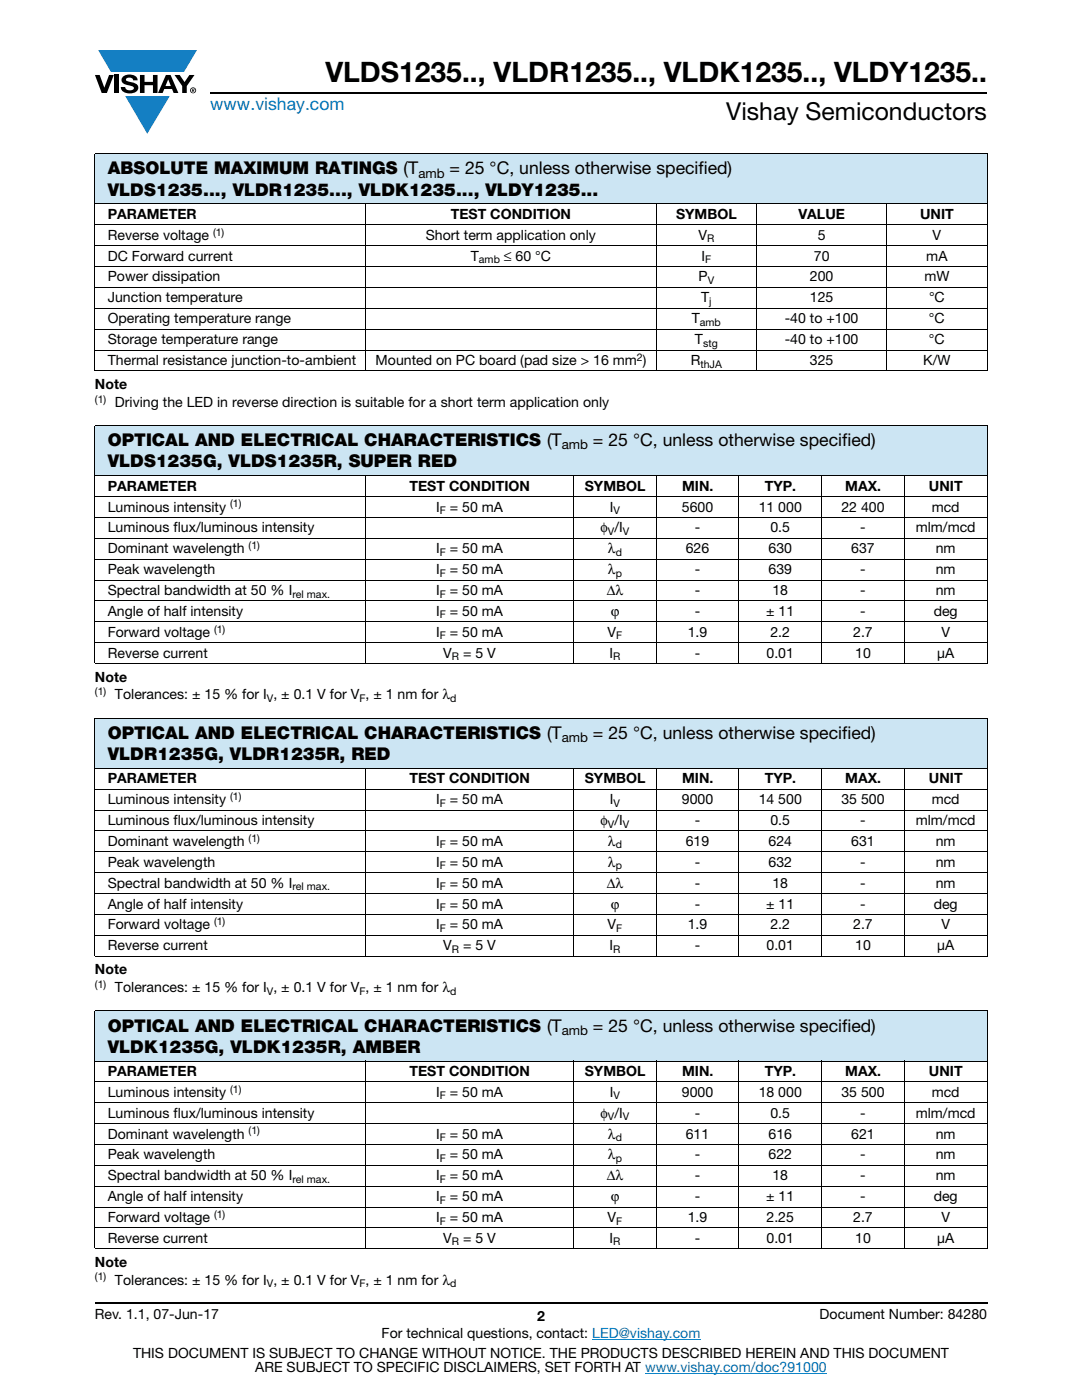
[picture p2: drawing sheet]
<svg xmlns="http://www.w3.org/2000/svg" width="216mm" height="279mm" viewBox="0 0 216 279" stroke-linecap="round" stroke-linejoin="round" font-family="sans-serif">
<defs><g id="words">
<text font-size="5.6" x="64.9" y="16.4">VLDS1235.., VLDR1235.., VLDK1235.., VLDY1235..</text>
<text font-size="4.9" x="144.9" y="24">Vishay Semiconductors</text>
<text font-size="3.5" fill="#007ec4" x="42" y="21.9">www.vishay.com</text>
<g font-size="3.5">
<text x="21.5" y="34.8">ABSOLUTE MAXIMUM RATINGS (T</text>
<text x="89.7" y="34.8">= 25 °C, unless otherwise specified)</text>
<text x="21.5" y="39.1">VLDS1235..., VLDR1235..., VLDK1235..., VLDY1235...</text>
<text x="21.5" y="89">OPTICAL AND ELECTRICAL CHARACTERISTICS (T</text>
<text x="118.3" y="89">= 25 °C, unless otherwise specified)</text>
<text x="21.5" y="93.3">VLDS1235G, VLDS1235R, SUPER RED</text>
<text x="21.5" y="147.5">OPTICAL AND ELECTRICAL CHARACTERISTICS (T</text>
<text x="118.3" y="147.5">= 25 °C, unless otherwise specified)</text>
<text x="21.5" y="151.7">VLDR1235G, VLDR1235R, RED</text>
<text x="21.5" y="205.9">OPTICAL AND ELECTRICAL CHARACTERISTICS (T</text>
<text x="118.3" y="205.9">= 25 °C, unless otherwise specified)</text>
<text x="21.5" y="210.1">VLDK1235G, VLDK1235R, AMBER</text>
</g>
<g font-size="2.8">
<text x="21.5" y="43.7">PARAMETER</text>
<text x="21.5" y="47.9">Reverse voltage</text>
<text x="84.9" y="47.9">Short term application only</text>
<text x="90" y="43.7">TEST CONDITION</text>
<text x="134.9" y="43.7">SYMBOL</text>
<text x="139.3" y="47.9">V</text>
<text x="159.3" y="43.7">VALUE</text>
<text x="163.2" y="47.9">5</text>
<text x="183.6" y="43.7">UNIT</text>
<text x="186.1" y="47.9">V</text>
<text x="21.5" y="52">DC Forward current</text>
<text x="93.9" y="52">T</text>
<text x="100.5" y="52">≤ 60 °C</text>
<text x="140" y="52">I</text>
<text x="162.4" y="52">70</text>
<text x="184.8" y="52">mA</text>
<text x="21.5" y="56.2">Power dissipation</text>
<text x="139.4" y="56.2">P</text>
<text x="161.6" y="56.2">200</text>
<text x="184.5" y="56.2">mW</text>
<text x="21.5" y="60.3">Junction temperature</text>
<text x="21.5" y="64.5">Operating temperature range</text>
<text x="138.1" y="64.5">T</text>
<text x="139.9" y="60.3">T</text>
<text x="156.6" y="64.5">-40 to +100</text>
<text x="161.6" y="60.3">125</text>
<text x="185.4" y="64.5">°C</text>
<text x="185.4" y="60.3">°C</text>
<text x="21.5" y="68.7">Storage temperature range</text>
<text x="138.7" y="68.7">T</text>
<text x="156.6" y="68.7">-40 to +100</text>
<text x="185.4" y="68.7">°C</text>
<text x="18.9" y="77.7">Note</text>
<text x="21.5" y="72.8">Thermal resistance junction-to-ambient</text>
<text x="74.9" y="72.8">Mounted on PC board (pad size &gt; 16 mm )</text>
<text x="137.8" y="72.8">R</text>
<text x="161.6" y="72.8">325</text>
<text x="184.2" y="72.8">K/W</text>
<text x="22.9" y="81.2">Driving the LED in reverse direction is suitable for a short term application only</text>
<text x="21.5" y="97.9">PARAMETER</text>
<text x="81.7" y="97.9">TEST CONDITION</text>
<text x="116.7" y="97.9">SYMBOL</text>
<text x="136.1" y="97.9">MIN.</text>
<text x="152.6" y="97.9">TYP.</text>
<text x="168.7" y="97.9">MAX.</text>
<text x="185.4" y="97.9">UNIT</text>
<text x="21.5" y="106.3">Luminous flux/luminous intensity</text>
<text x="21.5" y="102.1">Luminous intensity</text>
<text x="87" y="102.1">I</text>
<text x="89.7" y="102.1">= 50 mA</text>
<text x="119.8" y="106.3">φ /I</text>
<text x="121.7" y="102.1">I</text>
<text x="136.1" y="102.1">5600</text>
<text x="138.7" y="106.3">-</text>
<text x="151.4" y="102.1">11 000</text>
<text x="153.7" y="106.3">0.5</text>
<text x="167.9" y="102.1">22 400</text>
<text x="171.7" y="106.3">-</text>
<text x="182.7" y="106.3">mlm/mcd</text>
<text x="185.9" y="102.1">mcd</text>
<text x="21.5" y="110.4">Dominant wavelength</text>
<text x="87" y="110.4">I</text>
<text x="89.7" y="110.4">= 50 mA</text>
<text x="121.3" y="110.4">λ</text>
<text x="136.8" y="110.4">626</text>
<text x="153.4" y="110.4">630</text>
<text x="169.8" y="110.4">637</text>
<text x="186.7" y="110.4">nm</text>
<text x="21.5" y="118.7">Spectral bandwidth at 50 % I</text>
<text x="21.5" y="114.6">Peak wavelength</text>
<text x="87" y="118.7">I</text>
<text x="87" y="114.6">I</text>
<text x="89.7" y="114.6">= 50 mA</text>
<text x="89.7" y="118.7">= 50 mA</text>
<text x="121.1" y="118.7">Δλ</text>
<text x="121.3" y="114.6">λ</text>
<text x="138.7" y="118.7">-</text>
<text x="138.7" y="114.6">-</text>
<text x="153.4" y="114.6">639</text>
<text x="154.1" y="118.7">18</text>
<text x="171.7" y="118.7">-</text>
<text x="171.7" y="114.6">-</text>
<text x="186.7" y="118.7">nm</text>
<text x="186.7" y="114.6">nm</text>
<text x="21.5" y="122.9">Angle of half intensity</text>
<text x="87" y="122.9">I</text>
<text x="89.7" y="122.9">= 50 mA</text>
<text x="121.9" y="122.9">ϕ</text>
<text x="138.7" y="122.9">-</text>
<text x="152.9" y="122.9">± 11</text>
<text x="171.7" y="122.9">-</text>
<text x="186.3" y="122.9">deg</text>
<text x="21.5" y="127.1">Forward voltage</text>
<text x="21.5" y="131.2">Reverse current</text>
<text x="87" y="127.1">I</text>
<text x="88.4" y="131.2">V</text>
<text x="89.7" y="127.1">= 50 mA</text>
<text x="92.4" y="131.2">= 5 V</text>
<text x="121.2" y="127.1">V</text>
<text x="121.6" y="131.2">I</text>
<text x="137.2" y="127.1">1.9</text>
<text x="138.7" y="131.2">-</text>
<text x="153" y="131.2">0.01</text>
<text x="153.7" y="127.1">2.2</text>
<text x="170.2" y="127.1">2.7</text>
<text x="170.6" y="131.2">10</text>
<text x="187" y="131.2">μA</text>
<text x="187.8" y="127.1">V</text>
<text x="18.9" y="136.1">Note</text>
<text x="22.9" y="139.6">Tolerances: ± 15 % for I , ± 0.1 V for V , ± 1 nm for λ</text>
<text x="21.5" y="156.3">PARAMETER</text>
<text x="21.5" y="160.5">Luminous intensity</text>
<text x="81.7" y="156.3">TEST CONDITION</text>
<text x="87" y="160.5">I</text>
<text x="89.7" y="160.5">= 50 mA</text>
<text x="116.7" y="156.3">SYMBOL</text>
<text x="121.7" y="160.5">I</text>
<text x="136.1" y="160.5">9000</text>
<text x="136.1" y="156.3">MIN.</text>
<text x="151.4" y="160.5">14 500</text>
<text x="152.6" y="156.3">TYP.</text>
<text x="167.9" y="160.5">35 500</text>
<text x="168.7" y="156.3">MAX.</text>
<text x="185.4" y="156.3">UNIT</text>
<text x="185.9" y="160.5">mcd</text>
<text x="21.5" y="164.7">Luminous flux/luminous intensity</text>
<text x="119.8" y="164.7">φ /I</text>
<text x="138.7" y="164.7">-</text>
<text x="153.7" y="164.7">0.5</text>
<text x="171.7" y="164.7">-</text>
<text x="182.7" y="164.7">mlm/mcd</text>
<text x="21.5" y="168.8">Dominant wavelength</text>
<text x="21.5" y="173">Peak wavelength</text>
<text x="87" y="168.8">I</text>
<text x="87" y="173">I</text>
<text x="89.7" y="168.8">= 50 mA</text>
<text x="89.7" y="173">= 50 mA</text>
<text x="121.3" y="168.8">λ</text>
<text x="121.3" y="173">λ</text>
<text x="136.8" y="168.8">619</text>
<text x="138.7" y="173">-</text>
<text x="153.4" y="173">632</text>
<text x="153.4" y="168.8">624</text>
<text x="169.8" y="168.8">631</text>
<text x="171.7" y="173">-</text>
<text x="186.7" y="173">nm</text>
<text x="186.7" y="168.8">nm</text>
<text x="21.5" y="177.1">Spectral bandwidth at 50 % I</text>
<text x="87" y="177.1">I</text>
<text x="89.7" y="177.1">= 50 mA</text>
<text x="121.1" y="177.1">Δλ</text>
<text x="138.7" y="177.1">-</text>
<text x="154.1" y="177.1">18</text>
<text x="171.7" y="177.1">-</text>
<text x="186.7" y="177.1">nm</text>
<text x="21.5" y="185.5">Forward voltage</text>
<text x="21.5" y="181.3">Angle of half intensity</text>
<text x="87" y="185.5">I</text>
<text x="87" y="181.3">I</text>
<text x="89.7" y="181.3">= 50 mA</text>
<text x="89.7" y="185.5">= 50 mA</text>
<text x="121.2" y="185.5">V</text>
<text x="121.9" y="181.3">ϕ</text>
<text x="137.2" y="185.5">1.9</text>
<text x="138.7" y="181.3">-</text>
<text x="152.9" y="181.3">± 11</text>
<text x="153.7" y="185.5">2.2</text>
<text x="170.2" y="185.5">2.7</text>
<text x="171.7" y="181.3">-</text>
<text x="186.3" y="181.3">deg</text>
<text x="187.8" y="185.5">V</text>
<text x="21.5" y="189.6">Reverse current</text>
<text x="88.4" y="189.6">V</text>
<text x="92.4" y="189.6">= 5 V</text>
<text x="121.6" y="189.6">I</text>
<text x="138.7" y="189.6">-</text>
<text x="153" y="189.6">0.01</text>
<text x="170.6" y="189.6">10</text>
<text x="187" y="189.6">μA</text>
<text x="18.9" y="194.5">Note</text>
<text x="22.9" y="198">Tolerances: ± 15 % for I , ± 0.1 V for V , ± 1 nm for λ</text>
<text x="21.5" y="214.7">PARAMETER</text>
<text x="81.7" y="214.7">TEST CONDITION</text>
<text x="116.7" y="214.7">SYMBOL</text>
<text x="136.1" y="214.7">MIN.</text>
<text x="152.6" y="214.7">TYP.</text>
<text x="168.7" y="214.7">MAX.</text>
<text x="185.4" y="214.7">UNIT</text>
<text x="21.5" y="218.9">Luminous intensity</text>
<text x="87" y="218.9">I</text>
<text x="89.7" y="218.9">= 50 mA</text>
<text x="121.7" y="218.9">I</text>
<text x="136.1" y="218.9">9000</text>
<text x="151.4" y="218.9">18 000</text>
<text x="167.9" y="218.9">35 500</text>
<text x="185.9" y="218.9">mcd</text>
<text x="21.5" y="227.2">Dominant wavelength</text>
<text x="21.5" y="223.1">Luminous flux/luminous intensity</text>
<text x="87" y="227.2">I</text>
<text x="89.7" y="227.2">= 50 mA</text>
<text x="119.8" y="223.1">φ /I</text>
<text x="121.3" y="227.2">λ</text>
<text x="136.8" y="227.2">611</text>
<text x="138.7" y="223.1">-</text>
<text x="153.4" y="227.2">616</text>
<text x="153.7" y="223.1">0.5</text>
<text x="169.8" y="227.2">621</text>
<text x="171.7" y="223.1">-</text>
<text x="182.7" y="223.1">mlm/mcd</text>
<text x="186.7" y="227.2">nm</text>
<text x="21.5" y="231.4">Peak wavelength</text>
<text x="87" y="231.4">I</text>
<text x="89.7" y="231.4">= 50 mA</text>
<text x="121.3" y="231.4">λ</text>
<text x="138.7" y="231.4">-</text>
<text x="153.4" y="231.4">622</text>
<text x="171.7" y="231.4">-</text>
<text x="186.7" y="231.4">nm</text>
<text x="21.5" y="239.7">Angle of half intensity</text>
<text x="21.5" y="235.6">Spectral bandwidth at 50 % I</text>
<text x="87" y="235.6">I</text>
<text x="87" y="239.7">I</text>
<text x="89.7" y="235.6">= 50 mA</text>
<text x="89.7" y="239.7">= 50 mA</text>
<text x="121.1" y="235.6">Δλ</text>
<text x="121.9" y="239.7">ϕ</text>
<text x="138.7" y="239.7">-</text>
<text x="138.7" y="235.6">-</text>
<text x="152.9" y="239.7">± 11</text>
<text x="154.1" y="235.6">18</text>
<text x="171.7" y="239.7">-</text>
<text x="171.7" y="235.6">-</text>
<text x="186.3" y="239.7">deg</text>
<text x="186.7" y="235.6">nm</text>
<text x="21.5" y="243.9">Forward voltage</text>
<text x="87" y="243.9">I</text>
<text x="89.7" y="243.9">= 50 mA</text>
<text x="121.2" y="243.9">V</text>
<text x="137.2" y="243.9">1.9</text>
<text x="153" y="243.9">2.25</text>
<text x="170.2" y="243.9">2.7</text>
<text x="187.8" y="243.9">V</text>
<text x="21.5" y="248.1">Reverse current</text>
<text x="88.4" y="248.1">V</text>
<text x="92.4" y="248.1">= 5 V</text>
<text x="121.6" y="248.1">I</text>
<text x="138.7" y="248.1">-</text>
<text x="153" y="248.1">0.01</text>
<text x="170.6" y="248.1">10</text>
<text x="187" y="248.1">μA</text>
<text x="18.9" y="252.9">Note</text>
<text x="22.9" y="256.4">Tolerances: ± 15 % for I , ± 0.1 V for V , ± 1 nm for λ</text>
<text x="18.9" y="263.3">Rev. 1.1, 07-Jun-17</text>
<text x="107.2" y="263.6">2</text>
<text x="163.6" y="263.3">Document Number: 84280</text>
<text x="76.2" y="267.1">For technical questions, contact: LED@vishay.com</text>
<text x="26.5" y="271">THIS DOCUMENT IS SUBJECT TO CHANGE WITHOUT NOTICE. THE PRODUCTS DESCRIBED HEREIN AND THIS DOCUMENT</text>
<text x="50.9" y="273.8">ARE SUBJECT TO SPECIFIC DISCLAIMERS, SET FORTH AT www.vishay.com/doc?91000</text>
</g>
<g font-size="2.6">
<text x="83.5" y="35.5">amb</text>
<text x="112.1" y="89.7">amb</text>
<text x="112.1" y="148.1">amb</text>
<text x="112.1" y="206.5">amb</text>
</g>
<g font-size="2.1">
<text x="42.5" y="47">(1)</text>
<text x="95.6" y="52.5">amb</text>
<text x="140.7" y="52.5">F</text>
<text x="141.1" y="48.4">R</text>
<text x="141.2" y="56.7">V</text>
<text x="139.7" y="65">amb</text>
<text x="141.5" y="60.9">j</text>
<text x="127.1" y="72">2</text>
<text x="140.3" y="69.2">stg</text>
<text x="139.8" y="73.3">thJA</text>
<text x="18.9" y="80.3">(1)</text>
<text x="45.9" y="101.3">(1)</text>
<text x="87.8" y="102.6">F</text>
<text x="121.3" y="106.8">V</text>
<text x="122.4" y="102.6">V</text>
<text x="124.3" y="106.8">V</text>
<text x="49.6" y="109.6">(1)</text>
<text x="87.8" y="110.9">F</text>
<text x="122.9" y="110.9">d</text>
<text x="58.3" y="119.3">rel max.</text>
<text x="87.8" y="115.1">F</text>
<text x="87.8" y="119.3">F</text>
<text x="122.9" y="115.1">p</text>
<text x="87.8" y="123.4">F</text>
<text x="42.7" y="126.2">(1)</text>
<text x="87.8" y="127.6">F</text>
<text x="90.2" y="131.7">R</text>
<text x="122.3" y="131.7">R</text>
<text x="123" y="127.6">F</text>
<text x="18.9" y="138.7">(1)</text>
<text x="53.3" y="140.1">V</text>
<text x="71.7" y="140.1">F</text>
<text x="89.8" y="140.1">d</text>
<text x="45.9" y="159.7">(1)</text>
<text x="87.8" y="161">F</text>
<text x="122.4" y="161">V</text>
<text x="49.6" y="168">(1)</text>
<text x="121.3" y="165.2">V</text>
<text x="124.3" y="165.2">V</text>
<text x="87.8" y="169.3">F</text>
<text x="87.8" y="173.5">F</text>
<text x="122.9" y="169.3">d</text>
<text x="122.9" y="173.5">p</text>
<text x="58.3" y="177.7">rel max.</text>
<text x="87.8" y="177.7">F</text>
<text x="42.7" y="184.6">(1)</text>
<text x="87.8" y="181.8">F</text>
<text x="87.8" y="186">F</text>
<text x="123" y="186">F</text>
<text x="90.2" y="190.1">R</text>
<text x="122.3" y="190.1">R</text>
<text x="18.9" y="197.1">(1)</text>
<text x="53.3" y="198.5">V</text>
<text x="71.7" y="198.5">F</text>
<text x="89.8" y="198.5">d</text>
<text x="45.9" y="218.1">(1)</text>
<text x="87.8" y="219.4">F</text>
<text x="122.4" y="219.4">V</text>
<text x="49.6" y="226.4">(1)</text>
<text x="87.8" y="227.7">F</text>
<text x="121.3" y="223.6">V</text>
<text x="122.9" y="227.7">d</text>
<text x="124.3" y="223.6">V</text>
<text x="87.8" y="231.9">F</text>
<text x="122.9" y="231.9">p</text>
<text x="58.3" y="236.1">rel max.</text>
<text x="87.8" y="236.1">F</text>
<text x="42.7" y="243">(1)</text>
<text x="87.8" y="240.2">F</text>
<text x="87.8" y="244.4">F</text>
<text x="123" y="244.4">F</text>
<text x="90.2" y="248.6">R</text>
<text x="122.3" y="248.6">R</text>
<text x="18.9" y="255.5">(1)</text>
<text x="53.3" y="256.9">V</text>
<text x="71.7" y="256.9">F</text>
<text x="89.8" y="256.9">d</text>
</g>
</g></defs>
<g fill="#147fc3">
<path d="M19.6 10h19.7l-2.6 4.3h-1.1h-13.5z"/>
<path d="M25 19.2h8.9l-4.5 7.5z"/>
</g>
<g fill="#000">
<path d="M18.9 15h1l.9 2.5 1-2.5h.9l-1.4 3.6h-1zM22.9 15h.9v3.6h-.9zM24.6 15.3a2.1 2.1 0 0 1 2.8 .3l.1 .4h-.9a.79 .79 0 0 0-.7-.5 .79 .79 0 0 0-.8 .4l.3 .3 1 .2a1.08 1.08 0 0 1 1.2 1 1.08 1.08 0 0 1-1.1 1.2 1.73 1.73 0 0 1-2.4-1.2h.9a.96 .96 0 0 0 .8 .6 .96 .96 0 0 0 .9-.4 1.31 1.31 0 0 0-1.2-.6 1.03 1.03 0 0 1-1.1-.6 1.03 1.03 0 0 1 .2-1.1zM27.9 15h.9v1.3h1.7v-1.3h.9v3.6h-.9v-1.6h-1.7v1.6h-.9zM34.8 15h1.1l.9 1.4 1-1.4h1l-1.5 2.2v1.4h-.9v-1.4z"/>
<path d="M33.6 15.9l.5 1.3h-1.1zM33.1 15l-1.6 3.6h1l.3-.8h1.5l.3 .8h1l-1.6-3.6z"/>
<path d="M38.4 17.8h.2v.2h-.2zM38.3 17.7v.7h.1v-.3l.4 .3-.2-.3 .2-.2-.1-.2z"/>
<path d="M38.1 18a.46 .46 0 0 1 .9 0 .46 .46 0 0 1-.9 0zM37.9 18a.6 .6 0 0 0 1.2 0 .6 .6 0 0 0-1.2 0z"/>
</g>
<path d="M42 18.6h155M18.9 260h178.1" fill="none" stroke="#000" stroke-width=".36"/>
<path d="M118.2 267.3h21.5M128.7 274h36.3" fill="none" stroke="#007ec4" stroke-width=".2"/>
<g fill="#cce5f3">
<path d="M18.9 30.7h178.1v10h-178.1z"/>
<path d="M18.9 84.9h178.1v10h-178.1z"/>
<path d="M18.9 143.3h178.1v10.1h-178.1z"/>
<path d="M18.9 201.7h178.1v10.1h-178.1z"/>
</g>
<g fill="none" stroke="#000" stroke-width=".2">
<path d="M18.9 30.7h178.1M18.9 30.8v43.1M197 30.8v43.1M18.9 40.7h178.1M18.9 44.9h178.1M18.9 49h178.1M18.9 53.2h178.1M18.9 57.4h178.1M72.9 40.6v33.5M131 40.6v33.5M151 40.6v33.5M177 40.6v33.5"/>
<path d="M18.9 61.5h178.1M18.9 65.7h178.1M18.9 69.8h178.1M18.9 74h178.1M18.9 84.9h178.1M18.9 94.9h178.1M18.9 99.1h178.1M18.9 85v47.3M72.9 94.8v37.7M114.4 94.8v37.7M131 94.8v37.7M147.4 94.8v37.7"/>
<path d="M164 94.8v37.7M180.4 94.8v37.7M197 85v47.3M18.9 103.3h178.1M18.9 107.4h178.1M18.9 111.6h178.1M18.9 115.8h178.1M18.9 119.9h178.1M18.9 124.1h178.1M18.9 128.2h178.1M18.9 132.4h178.1M18.9 143.3h178.1"/>
<path d="M18.9 153.4h178.1M18.9 157.5h178.1M18.9 143.4v47.3M72.9 153.2v37.7M114.4 153.2v37.7M131 153.2v37.7M147.4 153.2v37.7M164 153.2v37.7M180.4 153.2v37.7M197 143.4v47.3M18.9 161.7h178.1M18.9 165.8h178.1"/>
<path d="M18.9 170h178.1M18.9 174.2h178.1M18.9 178.3h178.1M18.9 182.5h178.1M18.9 186.6h178.1M18.9 190.8h178.1M18.9 201.7h178.1M18.9 211.8h178.1M18.9 215.9h178.1M18.9 201.8v47.3M72.9 211.7v37.6M114.4 211.7v37.6"/>
<path d="M131 211.7v37.6M147.4 211.7v37.6M164 211.7v37.6M180.4 211.7v37.6M197 201.8v47.3M18.9 220.1h178.1M18.9 224.2h178.1M18.9 228.4h178.1M18.9 232.6h178.1M18.9 236.7h178.1M18.9 240.9h178.1M18.9 245h178.1"/>
<path d="M18.9 249.2h178.1"/>
</g>
<use href="#words"/>
</svg>
